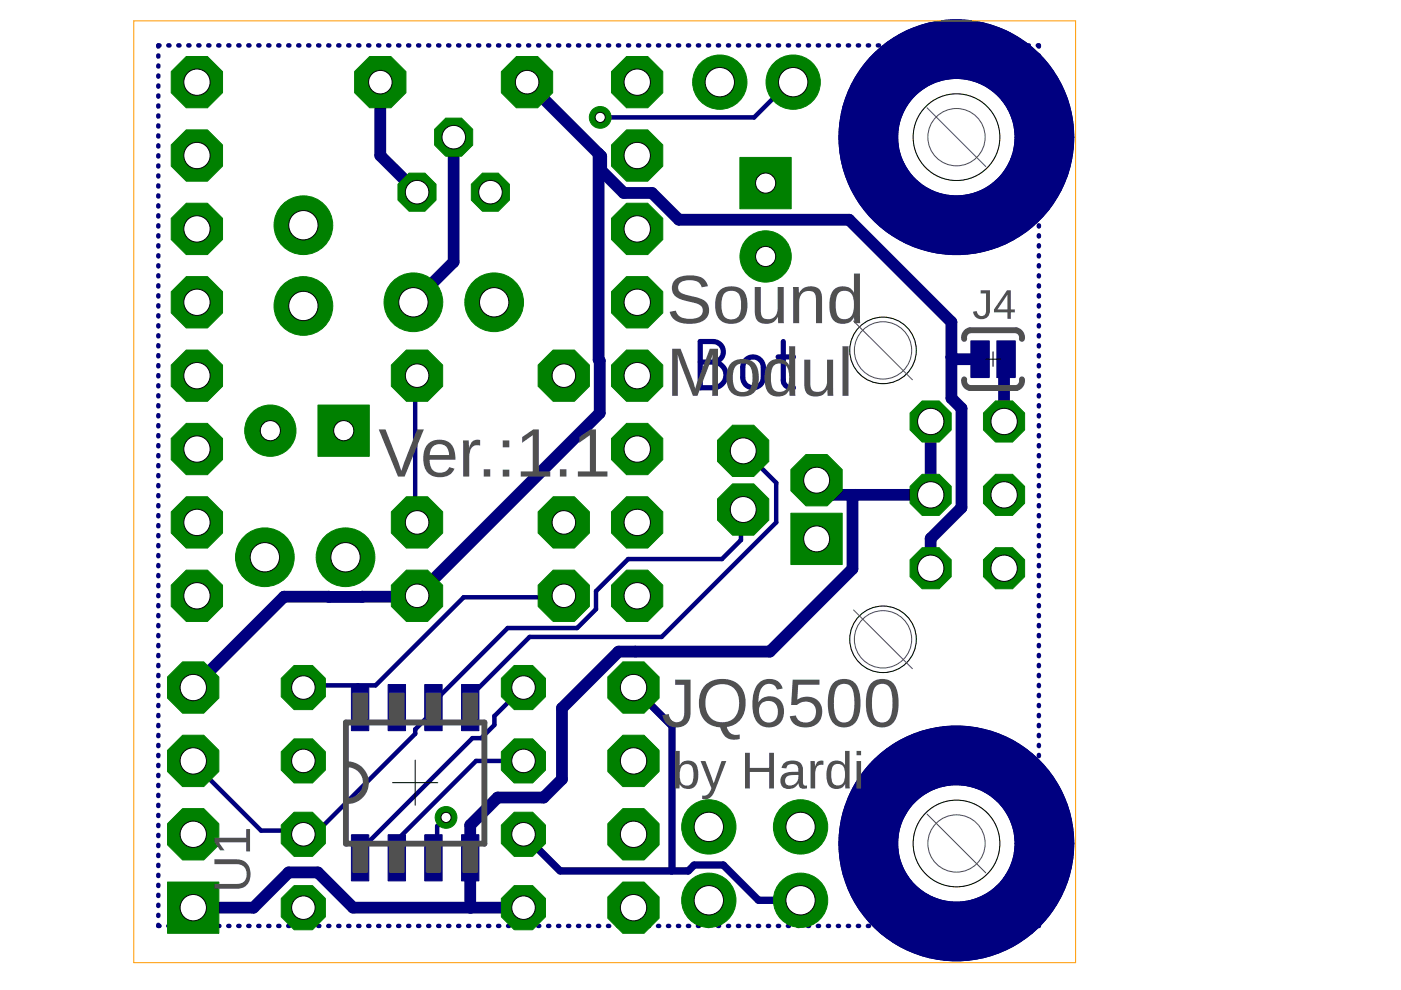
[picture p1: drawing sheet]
<svg xmlns="http://www.w3.org/2000/svg" width="297mm" height="210mm" viewBox="0 0 297 210" stroke-linecap="round" stroke-linejoin="round" font-family="sans-serif">
<path d="M148.5 72.4h2.7a2.18 2.18 0 0 1 2.2 2.2 2.18 2.18 0 0 1-2.2 2.2 2.72 2.72 0 0 1 2.7 2.7 2.72 2.72 0 0 1-2.7 2.7h-2.7zM148.5 76.8h2.7M158.1 76.4a2.18 2.18 0 0 1 2.3-.6 2.18 2.18 0 0 1 1.4 2.1v2.1a2.18 2.18 0 0 1-2.1 2.2 2.18 2.18 0 0 1-2.2-2.2v-2.6zM165 75.7h3.2M166.1 72.4v8.2a1.7 1.7 0 0 0 2.1 1.6" fill="none" stroke="#000080" stroke-width="1.1"/>
<g fill="#000080" stroke="#000080" stroke-width=".21">
<path d="M205.8 72.3h3.9v7.8h-3.9z"/>
<path d="M211.3 72.3h3.9v7.8h-3.9z"/>
<path d="M74.5 177h3.7v9.8h-3.7z"/>
<path d="M82.3 177h3.7v9.8h-3.7z"/>
<path d="M90.1 177h3.6v9.8h-3.6z"/>
<path d="M97.9 177h3.6v9.8h-3.6z"/>
<path d="M97.9 145.1h3.6v9.8h-3.6z"/>
<path d="M90.1 145.1h3.6v9.8h-3.6z"/>
<path d="M82.3 145.1h3.7v9.8h-3.7z"/>
<path d="M74.5 145.1h3.7v9.8h-3.7z"/>
</g>
<g fill="none" stroke="#000080" stroke-width=".95">
<path d="M33.6 11.7v.3M33.6 13.9v.2M33.6 16v.3M33.6 18.1v.3M33.8 9.6h-.2v.3M35.7 9.6h.2M37.8 9.6h.3M39.9 9.6h.3M42 9.6h.3M44.2 9.6h.2M46.3 9.6h.2M48.4 9.6h.2"/>
<path d="M50.5 9.6h.3M52.6 9.6h.3M54.8 9.6h.2M56.9 9.6h.2M59 9.6h.2M61.1 9.6h.3M63.2 9.6h.3M65.3 9.6h.3M67.5 9.6h.2M69.6 9.6h.2M71.7 9.6h.3M73.8 9.6h.3"/>
<path d="M75.9 9.6h.3M78.1 9.6h.2M80.2 9.6h.2M82.3 9.6h.2M84.4 9.6h.3M86.5 9.6h.3M88.6 9.6h.3M90.8 9.6h.2M92.9 9.6h.3M95 9.6h.3M97.1 9.6h.3M99.3 9.6h.2"/>
<path d="M101.4 9.6h.2M103.5 9.6h.2M105.6 9.6h.3M107.7 9.6h.3M109.8 9.6h.3M112 9.6h.2M114.1 9.6h.2M116.2 9.6h.3M118.3 9.6h.3M120.4 9.6h.3M122.6 9.6h.2M124.7 9.6h.2"/>
<path d="M126.8 9.6h.2M128.9 9.6h.3M131 9.6h.3M133.2 9.6h.2M135.3 9.6h.2M137.4 9.6h.2M139.5 9.6h.3M141.6 9.6h.3M143.7 9.6h.3M145.9 9.6h.2M148 9.6h.2M150.1 9.6h.2"/>
<path d="M152.2 9.6h.3M154.3 9.6h.3M156.5 9.6h.2M158.6 9.6h.2M160.7 9.6h.3M162.8 9.6h.3M164.9 9.6h.3M167 9.6h.3M168.1 17.4h-.7l-7.5 7.5h-32.7M169.2 9.6h.2M171.3 9.6h.2M173.4 9.6h.3"/>
<path d="M175.5 9.6h.3M177.7 9.6h.2M179.8 9.6h.2M181.9 9.6h.2M184 9.6h.3M186.1 9.6h.3M188.2 9.6h.3M190.4 9.6h.2M192.5 9.6h.2M194.6 9.6h.2M196.7 9.6h.3M198.8 9.6h.3"/>
<path d="M201 9.6h.2M203.1 9.6h.2M205.2 9.6h.2M207.3 9.6h.3M209.4 9.6h.3M211.5 9.6h.3M213.7 9.6h.2M215.8 9.6h.2M217.9 9.6h.2M220 9.6h.3v.3M220.3 11.7v.3M220.3 13.9v.2"/>
<path d="M220.3 16v.3M220.3 18.1v.3M33.6 20.2v.3M33.6 22.4v.2M33.6 24.5v.2M33.6 26.6v.2M33.6 28.7v.3M33.6 30.8v.3M33.6 32.9v.3M33.6 35.1v.2M33.6 37.2v.2M33.6 39.3v.3"/>
<path d="M220.3 20.2v.3M220.3 22.4v.2M220.3 24.5v.2M220.3 26.6v.2M220.3 28.7v.3M220.3 30.8v.3M220.3 32.9v.3M220.3 35.1v.2M220.3 37.2v.2M220.3 39.3v.3M33.6 41.4v.3M33.6 43.5v.3"/>
<path d="M33.6 45.7v.2M33.6 47.8v.2M33.6 49.9v.2M33.6 52v.3M33.6 54.1v.3M33.6 56.2v.3M33.6 58.4v.2M220.3 41.4v.3M220.3 43.5v.3M220.3 45.7v.2M220.3 47.8v.2M220.3 49.9v.2"/>
<path d="M220.3 52v.3M220.3 54.1v.3M220.3 56.2v.3M220.3 58.4v.2M33.6 60.5v.2M33.6 62.6v.3M33.6 64.7v.3M33.6 66.8v.3M33.6 69v.2M33.6 71.1v.2M33.6 73.2v.2M33.6 75.3v.3"/>
<path d="M33.6 77.4v.3M33.6 79.5v.3M88.4 79.7l-.4 .3v30.8h.4M220.3 60.5v.2M220.3 62.6v.3M220.3 64.7v.3M220.3 66.8v.3M220.3 69v.2M220.3 71.1v.2M220.3 73.2v.2M220.3 75.3v.3M220.3 77.4v.3"/>
<path d="M220.3 79.5v.3M33.6 81.7v.2M33.6 83.8v.3M33.6 85.9v.3M33.6 88v.3M33.6 90.1v.3M33.6 92.3v.2M33.6 94.4v.2M33.6 96.5v.3M33.6 98.6v.3M157.6 95.6l.4 .2 6.6 6.6v8.4l-24.3 24.2h-28l-12.1 12.2v2.8h-.5M220.3 81.7v.2"/>
<path d="M220.3 83.8v.3M220.3 85.9v.3M220.3 88v.3M220.3 90.1v.3M220.3 92.3v.2M220.3 94.4v.2M220.3 96.5v.3M220.3 98.6v.3M33.6 100.7v.3M33.6 102.8v.3M33.6 105v.2M33.6 107.1v.3"/>
<path d="M33.6 109.2v.3M33.6 111.3v.3M33.6 113.5v.2M33.6 115.6v.2M33.6 117.7v.2M33.6 119.8v.3M157.6 108l-.5 .9v5.6l-4 4h-19.9l-6.8 6.8v3.9l-4 4h-14.8l-14.9 14.9v1.9h-.8l-.1 .9-3.8 3.7v1l-20.5 20.5h-2.8l-.4 .8-.5-.8h-8.4l-14.1-14-.3-.8M220.3 100.7v.3M220.3 102.8v.3M220.3 105v.2M220.3 107.1v.3M220.3 109.2v.3"/>
<path d="M220.3 111.3v.3M220.3 113.5v.2M220.3 115.6v.2M220.3 117.7v.2M220.3 119.8v.3M33.6 121.9v.3M33.6 124v.3M33.6 126.2v.2M33.6 128.3v.2M33.6 130.4v.3M33.6 132.5v.3M33.6 134.6v.3"/>
<path d="M33.6 136.8v.2M33.6 138.9v.2M88.4 126.3l-.2 .2M119.5 126.3l-.7 .3h-20.5l-18.7 18.7h-14.9l-.4 .5M220.3 121.9v.3M220.3 124v.3M220.3 126.2v.2M220.3 128.3v.2M220.3 130.4v.3M220.3 132.5v.3M220.3 134.6v.3M220.3 136.8v.2"/>
<path d="M220.3 138.9v.2M33.6 141v.2M33.6 143.1v.3M33.6 145.2v.3M33.6 147.3v.3M33.6 149.5v.2M33.6 151.6v.2M33.6 153.7v.3M33.6 155.8v.3M33.6 157.9v.3M75.9 145.3v4.7h.4M111 145.8l-6.2 6v1.9l-2.8 2.8h-1.8l-23.4 23.3v1.9l-.5 .2"/>
<path d="M220.3 141v.2M220.3 143.1v.3M220.3 145.2v.3M220.3 147.3v.3M220.3 149.5v.2M220.3 151.6v.2M220.3 153.7v.3M220.3 155.8v.3M220.3 157.9v.3M33.6 160.1v.2M33.6 162.2v.2M33.6 164.3v.2"/>
<path d="M33.6 166.4v.3M33.6 168.5v.3M33.6 170.6v.3M33.6 172.8v.2M33.6 174.9v.3M33.6 177v.3M33.6 179.1v.3M94.6 173.3l-1.9 1.9v6.5l-.8 .2M111 161.3h-10.1l-16.6 16.7v3.7l-.2 .2M220.3 160.1v.2M220.3 162.2v.2M220.3 164.3v.2"/>
<path d="M220.3 166.4v.3M220.3 168.5v.3M220.3 170.6v.3M220.3 172.8v.2M220.3 174.9v.3M220.3 177v.3M220.3 179.1v.3M33.6 196.1v.2h.2M33.6 181.3v.2M33.6 183.4v.2M33.6 185.5v.2M33.6 187.6v.3"/>
<path d="M33.6 189.7v.3M33.6 191.8v.3M33.6 194v.2M35.7 196.3h.2M37.8 196.3h.3M39.9 196.3h.3M42 196.3h.3M44.2 196.3h.2M46.3 196.3h.2M48.4 196.3h.2M50.5 196.3h.3M52.6 196.3h.3"/>
<path d="M54.8 196.3h.2M56.9 196.3h.2M59 196.3h.2M61.1 196.3h.3M63.2 196.3h.3M65.3 196.3h.3M67.5 196.3h.2M69.6 196.3h.2M71.7 196.3h.3M73.8 196.3h.3M75.9 196.3h.3M78.1 196.3h.2"/>
<path d="M80.2 196.3h.2M82.3 196.3h.2M84.4 196.3h.3M86.5 196.3h.3M88.6 196.3h.3M90.8 196.3h.2M92.9 196.3h.3M95 196.3h.3M97.1 196.3h.3M99.3 196.3h.2M101.4 196.3h.2M103.5 196.3h.2"/>
<path d="M105.6 196.3h.3M107.7 196.3h.3M109.8 196.3h.3M112 196.3h.2M114.1 196.3h.2M116.2 196.3h.3M118.3 196.3h.3M120.4 196.3h.3M122.6 196.3h.2M124.7 196.3h.2M126.8 196.3h.2M128.9 196.3h.3"/>
<path d="M131 196.3h.3M133.2 196.3h.2M135.3 196.3h.2M137.4 196.3h.2M139.5 196.3h.3M141.6 196.3h.3M143.7 196.3h.3M145.9 196.3h.2M148 196.3h.2M150.1 196.3h.2M152.2 196.3h.3M154.3 196.3h.3"/>
<path d="M156.5 196.3h.2M158.6 196.3h.2M160.7 196.3h.3M162.8 196.3h.3M164.9 196.3h.3M167 196.3h.3M169.2 196.3h.2M171.3 196.3h.2M173.4 196.3h.3M175.5 196.3h.3M177.7 196.3h.2M179.8 196.3h.2"/>
<path d="M181.9 196.3h.2M184 196.3h.3M186.1 196.3h.3M188.2 196.3h.3M190.4 196.3h.2M192.5 196.3h.2M194.6 196.3h.2M196.7 196.3h.3M198.8 196.3h.3M201 196.3h.2M203.1 196.3h.2M205.2 196.3h.2"/>
<path d="M207.3 196.3h.3M209.4 196.3h.3M211.5 196.3h.3M213.7 196.3h.2M215.8 196.3h.2M217.9 196.3h.2M220.3 196.1v.2h-.3M220.3 181.3v.2M220.3 183.4v.2M220.3 185.5v.2M220.3 187.6v.3M220.3 189.7v.3"/>
<path d="M220.3 191.8v.3M220.3 194v.2"/>
</g>
<path d="M80.6 17.4v15.6l7.8 7.7M111.7 17.4l15.2 15.2M96.2 29.1v26.4l-8.6 8.6M126.9 32.6l.6 .5v3l4.7 4.8h6l5.7 5.7h36.1l21.7 21.7v16.1l2.2 2.2v21l-6.6 6.6v6.3M126.9 32.6v43.7l.2 .2v11.1l-38.7 38.7M201.7 75.8l.4 .4h5.7M213.3 76.2l-.4 .4v12.8M197.3 89.4v15.5h-21.1l-3.1-3.1M181.4 104.9l-.7 .7v15l-17.5 17.6h-32.1l-12 12v15l-3.8 3.9h-9.8l-5.8 5.8v17.5M88.2 126.5h-28l-19.2 19.3M41 192.4h12.7l7.5-7.4h6.2l7.5 7.4h36.1" fill="none" stroke="#000080" stroke-width="2.5"/>
<path d="M134.3 145.8l8.2 8.1v30.8M111 176.9l7.7 7.8h27.2l1.3-1.3h6.2l7.4 7.5h8.9" fill="none" stroke="#000080" stroke-width="1.6"/>
<circle cx="64.3" cy="47.8" r="6.2" fill="#008000" stroke="#008000" stroke-width=".21"/>
<circle cx="64.3" cy="47.8" r="3.1" fill="#fff" stroke="#000" stroke-width=".21"/>
<circle cx="64.3" cy="64.9" r="6.2" fill="#008000" stroke="#008000" stroke-width=".21"/>
<circle cx="64.3" cy="64.9" r="3.1" fill="#fff" stroke="#000" stroke-width=".21"/>
<circle cx="73.3" cy="118.2" r="6.2" fill="#008000" stroke="#008000" stroke-width=".21"/>
<circle cx="73.3" cy="118.2" r="3.1" fill="#fff" stroke="#000" stroke-width=".21"/>
<circle cx="56.2" cy="118.2" r="6.2" fill="#008000" stroke="#008000" stroke-width=".21"/>
<circle cx="56.2" cy="118.2" r="3.1" fill="#fff" stroke="#000" stroke-width=".21"/>
<path d="M156.9 33.4h10.8v10.9h-10.8z" fill="#008000" stroke="#008000" stroke-width=".21"/>
<circle cx="162.3" cy="38.8" r="2.14" fill="#fff" stroke="#000" stroke-width=".21"/>
<circle cx="162.3" cy="54.4" r="5.4" fill="#008000" stroke="#008000" stroke-width=".21"/>
<circle cx="162.3" cy="54.4" r="2.14" fill="#fff" stroke="#000" stroke-width=".21"/>
<path d="M67.4 85.9h10.9v10.9h-10.9z" fill="#008000" stroke="#008000" stroke-width=".21"/>
<circle cx="72.9" cy="91.3" r="2.14" fill="#fff" stroke="#000" stroke-width=".21"/>
<circle cx="57.3" cy="91.3" r="5.4" fill="#008000" stroke="#008000" stroke-width=".21"/>
<circle cx="57.3" cy="91.3" r="2.14" fill="#fff" stroke="#000" stroke-width=".21"/>
<circle cx="104.8" cy="64.1" r="6.2" fill="#008000" stroke="#008000" stroke-width=".21"/>
<circle cx="104.8" cy="64.1" r="3.1" fill="#fff" stroke="#000" stroke-width=".21"/>
<circle cx="87.7" cy="64.1" r="6.2" fill="#008000" stroke="#008000" stroke-width=".21"/>
<circle cx="87.7" cy="64.1" r="3.1" fill="#fff" stroke="#000" stroke-width=".21"/>
<circle cx="104" cy="40.7" r="4.4" fill="#008000" stroke="#008000" stroke-width=".21"/>
<circle cx="104" cy="40.7" r="2.5" fill="#fff" stroke="#000" stroke-width=".21"/>
<circle cx="96.2" cy="29.1" r="4.4" fill="#008000" stroke="#008000" stroke-width=".21"/>
<circle cx="96.2" cy="29.1" r="2.5" fill="#fff" stroke="#000" stroke-width=".21"/>
<circle cx="88.4" cy="40.7" r="4.4" fill="#008000" stroke="#008000" stroke-width=".21"/>
<circle cx="88.4" cy="40.7" r="2.5" fill="#fff" stroke="#000" stroke-width=".21"/>
<circle cx="152.6" cy="17.4" r="5.8" fill="#008000" stroke="#008000" stroke-width=".21"/>
<circle cx="152.6" cy="17.4" r="3.1" fill="#fff" stroke="#000" stroke-width=".21"/>
<circle cx="168.2" cy="17.4" r="5.8" fill="#008000" stroke="#008000" stroke-width=".21"/>
<circle cx="168.2" cy="17.4" r="3.1" fill="#fff" stroke="#000" stroke-width=".21"/>
<circle cx="150.3" cy="175.3" r="5.8" fill="#008000" stroke="#008000" stroke-width=".21"/>
<circle cx="150.3" cy="175.3" r="3.1" fill="#fff" stroke="#000" stroke-width=".21"/>
<circle cx="150.3" cy="190.9" r="5.8" fill="#008000" stroke="#008000" stroke-width=".21"/>
<circle cx="150.3" cy="190.9" r="3.1" fill="#fff" stroke="#000" stroke-width=".21"/>
<circle cx="169.7" cy="175.3" r="5.8" fill="#008000" stroke="#008000" stroke-width=".21"/>
<circle cx="169.7" cy="175.3" r="3.1" fill="#fff" stroke="#000" stroke-width=".21"/>
<circle cx="169.7" cy="190.9" r="5.8" fill="#008000" stroke="#008000" stroke-width=".21"/>
<circle cx="169.7" cy="190.9" r="3.1" fill="#fff" stroke="#000" stroke-width=".21"/>
<circle cx="135.1" cy="17.4" r="5.9" fill="#008000" stroke="#008000" stroke-width=".21"/>
<circle cx="135.1" cy="17.4" r="2.79" fill="#fff" stroke="#000" stroke-width=".21"/>
<circle cx="135.1" cy="33" r="5.9" fill="#008000" stroke="#008000" stroke-width=".21"/>
<circle cx="135.1" cy="33" r="2.79" fill="#fff" stroke="#000" stroke-width=".21"/>
<circle cx="135.1" cy="48.5" r="5.9" fill="#008000" stroke="#008000" stroke-width=".21"/>
<circle cx="135.1" cy="48.5" r="2.79" fill="#fff" stroke="#000" stroke-width=".21"/>
<circle cx="135.1" cy="64.1" r="5.9" fill="#008000" stroke="#008000" stroke-width=".21"/>
<circle cx="135.1" cy="64.1" r="2.79" fill="#fff" stroke="#000" stroke-width=".21"/>
<circle cx="135.1" cy="79.7" r="5.9" fill="#008000" stroke="#008000" stroke-width=".21"/>
<circle cx="135.1" cy="79.7" r="2.79" fill="#fff" stroke="#000" stroke-width=".21"/>
<circle cx="135.1" cy="95.2" r="5.9" fill="#008000" stroke="#008000" stroke-width=".21"/>
<circle cx="135.1" cy="95.2" r="2.79" fill="#fff" stroke="#000" stroke-width=".21"/>
<circle cx="135.1" cy="110.8" r="5.9" fill="#008000" stroke="#008000" stroke-width=".21"/>
<circle cx="135.1" cy="110.8" r="2.79" fill="#fff" stroke="#000" stroke-width=".21"/>
<circle cx="135.1" cy="126.3" r="5.9" fill="#008000" stroke="#008000" stroke-width=".21"/>
<circle cx="135.1" cy="126.3" r="2.79" fill="#fff" stroke="#000" stroke-width=".21"/>
<circle cx="41.7" cy="126.3" r="5.9" fill="#008000" stroke="#008000" stroke-width=".21"/>
<circle cx="41.8" cy="126.3" r="2.79" fill="#fff" stroke="#000" stroke-width=".21"/>
<circle cx="41.7" cy="110.8" r="5.9" fill="#008000" stroke="#008000" stroke-width=".21"/>
<circle cx="41.8" cy="110.8" r="2.79" fill="#fff" stroke="#000" stroke-width=".21"/>
<circle cx="41.7" cy="95.2" r="5.9" fill="#008000" stroke="#008000" stroke-width=".21"/>
<circle cx="41.8" cy="95.2" r="2.79" fill="#fff" stroke="#000" stroke-width=".21"/>
<circle cx="41.7" cy="79.7" r="5.9" fill="#008000" stroke="#008000" stroke-width=".21"/>
<circle cx="41.8" cy="79.7" r="2.79" fill="#fff" stroke="#000" stroke-width=".21"/>
<circle cx="41.7" cy="64.1" r="5.9" fill="#008000" stroke="#008000" stroke-width=".21"/>
<circle cx="41.8" cy="64.1" r="2.79" fill="#fff" stroke="#000" stroke-width=".21"/>
<circle cx="41.7" cy="48.5" r="5.9" fill="#008000" stroke="#008000" stroke-width=".21"/>
<circle cx="41.8" cy="48.5" r="2.79" fill="#fff" stroke="#000" stroke-width=".21"/>
<circle cx="41.7" cy="33" r="5.9" fill="#008000" stroke="#008000" stroke-width=".21"/>
<circle cx="41.8" cy="33" r="2.79" fill="#fff" stroke="#000" stroke-width=".21"/>
<circle cx="41.7" cy="17.4" r="5.9" fill="#008000" stroke="#008000" stroke-width=".21"/>
<circle cx="41.8" cy="17.4" r="2.79" fill="#fff" stroke="#000" stroke-width=".21"/>
<circle cx="111.7" cy="17.4" r="5.9" fill="#008000" stroke="#008000" stroke-width=".21"/>
<circle cx="111.8" cy="17.4" r="2.5" fill="#fff" stroke="#000" stroke-width=".21"/>
<circle cx="80.6" cy="17.4" r="5.9" fill="#008000" stroke="#008000" stroke-width=".21"/>
<circle cx="80.6" cy="17.4" r="2.5" fill="#fff" stroke="#000" stroke-width=".21"/>
<circle cx="88.4" cy="126.3" r="5.9" fill="#008000" stroke="#008000" stroke-width=".21"/>
<circle cx="88.4" cy="126.3" r="2.5" fill="#fff" stroke="#000" stroke-width=".21"/>
<circle cx="119.5" cy="126.3" r="5.9" fill="#008000" stroke="#008000" stroke-width=".21"/>
<circle cx="119.5" cy="126.3" r="2.5" fill="#fff" stroke="#000" stroke-width=".21"/>
<circle cx="119.5" cy="79.7" r="5.9" fill="#008000" stroke="#008000" stroke-width=".21"/>
<circle cx="119.5" cy="79.7" r="2.5" fill="#fff" stroke="#000" stroke-width=".21"/>
<circle cx="88.4" cy="79.7" r="5.9" fill="#008000" stroke="#008000" stroke-width=".21"/>
<circle cx="88.4" cy="79.7" r="2.5" fill="#fff" stroke="#000" stroke-width=".21"/>
<circle cx="88.4" cy="110.8" r="5.9" fill="#008000" stroke="#008000" stroke-width=".21"/>
<circle cx="88.4" cy="110.8" r="2.5" fill="#fff" stroke="#000" stroke-width=".21"/>
<circle cx="119.5" cy="110.8" r="5.9" fill="#008000" stroke="#008000" stroke-width=".21"/>
<circle cx="119.5" cy="110.8" r="2.5" fill="#fff" stroke="#000" stroke-width=".21"/>
<path d="M35.5 187h10.9v10.9h-10.9z" fill="#008000" stroke="#008000" stroke-width=".21"/>
<circle cx="41" cy="192.4" r="2.79" fill="#fff" stroke="#000" stroke-width=".21"/>
<circle cx="41" cy="176.9" r="5.9" fill="#008000" stroke="#008000" stroke-width=".21"/>
<circle cx="41" cy="176.9" r="2.79" fill="#fff" stroke="#000" stroke-width=".21"/>
<circle cx="41" cy="161.3" r="5.9" fill="#008000" stroke="#008000" stroke-width=".21"/>
<circle cx="41" cy="161.3" r="2.79" fill="#fff" stroke="#000" stroke-width=".21"/>
<circle cx="41" cy="145.8" r="5.9" fill="#008000" stroke="#008000" stroke-width=".21"/>
<circle cx="41" cy="145.8" r="2.79" fill="#fff" stroke="#000" stroke-width=".21"/>
<circle cx="134.3" cy="145.8" r="5.9" fill="#008000" stroke="#008000" stroke-width=".21"/>
<circle cx="134.3" cy="145.8" r="2.79" fill="#fff" stroke="#000" stroke-width=".21"/>
<circle cx="134.3" cy="161.3" r="5.9" fill="#008000" stroke="#008000" stroke-width=".21"/>
<circle cx="134.3" cy="161.3" r="2.79" fill="#fff" stroke="#000" stroke-width=".21"/>
<circle cx="134.3" cy="176.9" r="5.9" fill="#008000" stroke="#008000" stroke-width=".21"/>
<circle cx="134.3" cy="176.9" r="2.79" fill="#fff" stroke="#000" stroke-width=".21"/>
<circle cx="134.3" cy="192.4" r="5.9" fill="#008000" stroke="#008000" stroke-width=".21"/>
<circle cx="134.3" cy="192.4" r="2.79" fill="#fff" stroke="#000" stroke-width=".21"/>
<circle cx="111" cy="145.8" r="5.1" fill="#008000" stroke="#008000" stroke-width=".21"/>
<circle cx="111" cy="145.8" r="2.5" fill="#fff" stroke="#000" stroke-width=".21"/>
<circle cx="111" cy="161.3" r="5.1" fill="#008000" stroke="#008000" stroke-width=".21"/>
<circle cx="111" cy="161.3" r="2.5" fill="#fff" stroke="#000" stroke-width=".21"/>
<circle cx="111" cy="176.9" r="5.1" fill="#008000" stroke="#008000" stroke-width=".21"/>
<circle cx="111" cy="176.9" r="2.5" fill="#fff" stroke="#000" stroke-width=".21"/>
<circle cx="111" cy="192.4" r="5.1" fill="#008000" stroke="#008000" stroke-width=".21"/>
<circle cx="111" cy="192.4" r="2.5" fill="#fff" stroke="#000" stroke-width=".21"/>
<circle cx="64.3" cy="192.4" r="5.1" fill="#008000" stroke="#008000" stroke-width=".21"/>
<circle cx="64.3" cy="192.4" r="2.5" fill="#fff" stroke="#000" stroke-width=".21"/>
<circle cx="64.3" cy="176.9" r="5.1" fill="#008000" stroke="#008000" stroke-width=".21"/>
<circle cx="64.3" cy="176.9" r="2.5" fill="#fff" stroke="#000" stroke-width=".21"/>
<circle cx="64.3" cy="161.3" r="5.1" fill="#008000" stroke="#008000" stroke-width=".21"/>
<circle cx="64.3" cy="161.3" r="2.5" fill="#fff" stroke="#000" stroke-width=".21"/>
<circle cx="64.3" cy="145.8" r="5.1" fill="#008000" stroke="#008000" stroke-width=".21"/>
<circle cx="64.3" cy="145.8" r="2.5" fill="#fff" stroke="#000" stroke-width=".21"/>
<circle cx="197.3" cy="120.5" r="4.7" fill="#008000" stroke="#008000" stroke-width=".21"/>
<circle cx="197.3" cy="120.5" r="2.79" fill="#fff" stroke="#000" stroke-width=".21"/>
<circle cx="212.9" cy="120.5" r="4.7" fill="#008000" stroke="#008000" stroke-width=".21"/>
<circle cx="212.9" cy="120.5" r="2.79" fill="#fff" stroke="#000" stroke-width=".21"/>
<circle cx="197.3" cy="104.9" r="4.7" fill="#008000" stroke="#008000" stroke-width=".21"/>
<circle cx="197.3" cy="104.9" r="2.79" fill="#fff" stroke="#000" stroke-width=".21"/>
<circle cx="212.9" cy="104.9" r="4.7" fill="#008000" stroke="#008000" stroke-width=".21"/>
<circle cx="212.9" cy="104.9" r="2.79" fill="#fff" stroke="#000" stroke-width=".21"/>
<circle cx="197.3" cy="89.4" r="4.7" fill="#008000" stroke="#008000" stroke-width=".21"/>
<circle cx="197.3" cy="89.4" r="2.79" fill="#fff" stroke="#000" stroke-width=".21"/>
<circle cx="212.9" cy="89.4" r="4.7" fill="#008000" stroke="#008000" stroke-width=".21"/>
<circle cx="212.9" cy="89.4" r="2.79" fill="#fff" stroke="#000" stroke-width=".21"/>
<path d="M167.7 108.8h10.9v10.9h-10.9z" fill="#008000" stroke="#008000" stroke-width=".21"/>
<circle cx="173.1" cy="114.3" r="2.75" fill="#fff" stroke="#000" stroke-width=".21"/>
<circle cx="157.6" cy="108" r="5.9" fill="#008000" stroke="#008000" stroke-width=".21"/>
<circle cx="157.6" cy="108" r="2.75" fill="#fff" stroke="#000" stroke-width=".21"/>
<circle cx="173.1" cy="101.8" r="5.9" fill="#008000" stroke="#008000" stroke-width=".21"/>
<circle cx="173.1" cy="101.8" r="2.75" fill="#fff" stroke="#000" stroke-width=".21"/>
<circle cx="157.6" cy="95.6" r="5.9" fill="#008000" stroke="#008000" stroke-width=".21"/>
<circle cx="157.6" cy="95.6" r="2.75" fill="#fff" stroke="#000" stroke-width=".21"/>
<circle cx="127.3" cy="24.9" r="2.31" fill="#008000" stroke="#008000" stroke-width=".21"/>
<circle cx="127.3" cy="24.9" r="1.08" fill="#fff" stroke="#000" stroke-width=".21"/>
<circle cx="94.6" cy="173.3" r="2.31" fill="#008000" stroke="#008000" stroke-width=".21"/>
<circle cx="94.6" cy="173.3" r="1.08" fill="#fff" stroke="#000" stroke-width=".21"/>
<g fill="#000080" stroke="#000080" stroke-width=".21">
<path d="M185.5 11.2a24.9 24.9 0 0 1 27-5 24.9 24.9 0 0 1 15.2 22.9h-12.5a12.4 12.4 0 0 1-17.9 11.2 12.4 12.4 0 0 1-2.1-21 12.4 12.4 0 0 1 19.8 7.3l.2 2.5h12.5a24.9 24.9 0 0 1-34.6 22.9 24.9 24.9 0 0 1-7.6-40.8z" fill-rule="evenodd"/>
<path d="M185.5 160.9a24.9 24.9 0 0 1 27-5 24.9 24.9 0 0 1 15.2 22.9h-12.5a12.4 12.4 0 0 1-17.9 11.2 12.4 12.4 0 0 1-2.1-21 12.4 12.4 0 0 1 19.8 7.3l.2 2.5h12.5a24.9 24.9 0 0 1-34.7 22.9 24.9 24.9 0 0 1-7.5-40.8z" fill-rule="evenodd"/>
<path d="M185.5 11.2a24.9 24.9 0 0 1 27-5 24.9 24.9 0 0 1 15.2 22.9h-12.5a12.4 12.4 0 0 1-17.9 11.2 12.4 12.4 0 0 1-2.1-21 12.4 12.4 0 0 1 19.8 7.3l.2 2.5h12.5a24.9 24.9 0 0 1-34.6 22.9 24.9 24.9 0 0 1-7.6-40.8z" fill-rule="evenodd"/>
<path d="M185.5 160.9a24.9 24.9 0 0 1 27-5 24.9 24.9 0 0 1 15.2 22.9h-12.5a12.4 12.4 0 0 1-17.9 11.2 12.4 12.4 0 0 1-2.1-21 12.4 12.4 0 0 1 19.8 7.3l.2 2.5h12.5a24.9 24.9 0 0 1-34.7 22.9 24.9 24.9 0 0 1-7.5-40.8z" fill-rule="evenodd"/>
</g>
<path d="M204.4 71.9a1.58 1.58 0 0 1 1.3-1.9h9.8a1.59 1.59 0 0 1 1.2 1.9M204.4 80.4a1.55 1.55 0 0 0 1.3 1.9h9.8a1.56 1.56 0 0 0 1.2-1.9M73.3 153.2h29.4v25.7h-29.4zM73.7 162.1a3.9 3.9 0 0 1 3.9 3.8 3.9 3.9 0 0 1-3.9 3.9" fill="none" stroke="#505050" stroke-width="1.2"/>
<g fill="#505050" stroke="#505050" stroke-width=".21">
<path d="M74.8 179.4h3.1v5.5h-3.1z"/>
<path d="M82.6 179.4h3.1v5.5h-3.1z"/>
<path d="M90.4 179.4h3v5.5h-3z"/>
<path d="M98.2 179.4h3v5.5h-3z"/>
<path d="M98.2 147h3v5.5h-3z"/>
<path d="M90.4 147h3v5.5h-3z"/>
<path d="M82.6 147h3.1v5.5h-3.1z"/>
<path d="M74.8 147h3.1v5.5h-3.1z"/>
</g>
<g fill="#505050">
<path d="M143.1 59.4a5.7 5.7 0 0 1 6.1-.3l.5 .7 .4 .9-1.3 .2a2.46 2.46 0 0 0-3-1.5 1.63 1.63 0 0 0-1.9 2.1 4.2 4.2 0 0 0 3 1.3l.9 .3a2.7 2.7 0 0 1 2.3 1.6 2.7 2.7 0 0 1-.4 2.9 6 6 0 0 1-6.8 .1l-.7-1-.2-.6 1.3-.2a2.87 2.87 0 0 0 3.5 1.7 1.94 1.94 0 0 0 2.2-2.1 2.55 2.55 0 0 0-2.4-1.4l-1.5-.4a2.76 2.76 0 0 1-2.6-3.1zM152.5 61.7a3.6 3.6 0 0 1 5.6 .7 5.8 5.8 0 0 1-.5 5.3 3.5 3.5 0 0 1-5.6-.8 5.9 5.9 0 0 1 .5-5.2zM153.7 62.1a4.9 4.9 0 0 0 0 5.1 2.1 2.1 0 0 0 2.4 .3 2.1 2.1 0 0 0 1-2.2 3.5 3.5 0 0 0-.9-3.4l-.7-.2h-.8zM160 60.9h1.3v4.8a1.6 1.6 0 0 0 .6 1.8 1.6 1.6 0 0 0 1.8 0l.6-.5 .5-.9 .1-5.2h1.3v7.6h-1.2l-.1-1.3a2.77 2.77 0 0 1-4.5 .6l-.3-1.3zM168.1 60.9h1.2l.1 1.3a2.77 2.77 0 0 1 4.5-.6l.4 1.3v5.6h-1.3v-4.8a1.6 1.6 0 0 0-.6-1.8 1.6 1.6 0 0 0-1.8 0l-.6 .4-.5 1-.1 5.2h-1.2zM176.9 61.3a2.73 2.73 0 0 1 4.2 .7v-4h1.2l.1 10.5h-1.2l-.1-1.2a2.77 2.77 0 0 1-3.1 1.3 2.77 2.77 0 0 1-2.1-2.7v-.5a5 5 0 0 1 1-4.1zM177.9 62.1a5.4 5.4 0 0 0 0 5.2 1.93 1.93 0 0 0 2 .2 1.93 1.93 0 0 0 1.1-1.8 4 4 0 0 0-.9-3.8l-.7-.2a1.82 1.82 0 0 0-1.5 .4z"/>
<path d="M142.5 73.9h1.8l2.7 7 .4 1.6 3.1-8.6h1.7v10h-1.2l.1-8.8-3.2 8.8h-1l-3.2-8.8v8.8h-1.2zM154.9 77.1a3.6 3.6 0 0 1 5.6 .8 5.8 5.8 0 0 1-.5 5.2 3.5 3.5 0 0 1-5.6-.8 5.9 5.9 0 0 1 .5-5.2zM156.1 77.5a4.9 4.9 0 0 0 0 5.1 2.1 2.1 0 0 0 2.4 .3 2.1 2.1 0 0 0 1-2.2 3.5 3.5 0 0 0-.9-3.4l-.7-.2h-.8zM163.2 76.7a2.73 2.73 0 0 1 4.1 .8v-4.1h1.3v10.5h-1.2l-.1-1.2a2.77 2.77 0 0 1-3.1 1.3 2.77 2.77 0 0 1-2-2.7l-.1-.5a5 5 0 0 1 1.1-4.1zM164.1 77.5a5.4 5.4 0 0 0 0 5.2 1.93 1.93 0 0 0 2.1 .2 1.93 1.93 0 0 0 1-1.8 4 4 0 0 0-.9-3.8l-.6-.2a1.82 1.82 0 0 0-1.6 .4zM170.5 76.3h1.3v4.8a1.6 1.6 0 0 0 .6 1.8 1.6 1.6 0 0 0 1.8 0l.6-.4 .5-1 .1-5.2h1.2l.1 7.6h-1.2l-.1-1.3a2.77 2.77 0 0 1-4.5 .6l-.4-1.3zM178.6 73.4h1.3v10.5h-1.3z"/>
<path d="M143.1 144.1h3.3v7a2.99 2.99 0 0 1-2.7 3.2 2.99 2.99 0 0 1-3.2-2.7l1.3-.2a1.66 1.66 0 0 0 1.8 1.7 1.66 1.66 0 0 0 1.5-2v-5.9h-2zM149.5 145.3a5.4 5.4 0 0 1 7.7 .6 6 6 0 0 1-1 7.4l-1 .5-1.1 .3a2.06 2.06 0 0 0 2.7 1.6v1a3 3 0 0 1-4.1-2.5 4.6 4.6 0 0 1-4.5-5.2l.2-1.8 .5-1zM150.5 146.1a4.8 4.8 0 0 0 .7 6.5 3.6 3.6 0 0 0 3.9 0 3.6 3.6 0 0 0 1.6-3.6 3.6 3.6 0 0 0-2-3.7 3.6 3.6 0 0 0-4.2 .8zM160.8 144.9a3.1 3.1 0 0 1 5.1 1.1l-1.2 .2a1.9 1.9 0 0 0-2-1.2 1.9 1.9 0 0 0-1.6 1.8l-.3 2.1a3 3 0 0 1 3.7-1 3 3 0 0 1 1.7 3.5 3.3 3.3 0 0 1-3.2 2.8 3.3 3.3 0 0 1-3.3-2.8 8.2 8.2 0 0 1 1.1-6.5zM161.5 149.1a2.62 2.62 0 0 0 1 4.1 2.08 2.08 0 0 0 2.4-2.7 2.03 2.03 0 0 0-1.3-1.8 2.03 2.03 0 0 0-2.1 .4zM168.1 144.1h5.6v1.1h-4.5l-.2 3.2a3.3 3.3 0 0 1 5.3 1.9 3.3 3.3 0 0 1-4.1 3.9 2.87 2.87 0 0 1-2.8-2.3l1.3-.2a2.25 2.25 0 0 0 3.2 1.3 2.25 2.25 0 0 0 .8-3.3 2.54 2.54 0 0 0-3.7-.2h-1.3zM176.7 144.8a3.3 3.3 0 0 1 3.5-.6 3.3 3.3 0 0 1 2.1 2.9 8.1 8.1 0 0 1-1.1 6.2 3.3 3.3 0 0 1-3.5 .7 3.3 3.3 0 0 1-2-3 8.3 8.3 0 0 1 1-6.2zM177.5 145.6a8.4 8.4 0 0 0-.5 5.8 1.95 1.95 0 0 0 2 1.8 1.95 1.95 0 0 0 1.9-1.8 9.2 9.2 0 0 0-.5-5.8 1.99 1.99 0 0 0-2.9 0zM184.7 144.8a3.3 3.3 0 0 1 3.6-.6 3.3 3.3 0 0 1 2.1 2.9 8.1 8.1 0 0 1-1.1 6.2 3.3 3.3 0 0 1-3.5 .7 3.3 3.3 0 0 1-2.1-3 8.3 8.3 0 0 1 1-6.2zM185.6 145.6a8.4 8.4 0 0 0-.5 5.8 1.95 1.95 0 0 0 2 1.8 1.95 1.95 0 0 0 1.9-1.8 9.2 9.2 0 0 0-.5-5.8 1.99 1.99 0 0 0-2.9 0z"/>
<path d="M80.3 91.1h1.4l3.4 8.7 3.3-8.7h1.5l-4.1 9.9h-1.4zM90.6 94.2a3.5 3.5 0 0 1 5.5 .6l.4 1.5 .1 1.2h-5.5a2.25 2.25 0 0 0 2.5 2.7l1-.3 .6-.9 1.2 .4a3.6 3.6 0 0 1-5.1 1.3 4.4 4.4 0 0 1-1.5-4.7l.3-1zM91.7 94.8l-.4 .6-.2 1.1h4.1a2.07 2.07 0 0 0-1.1-2.2 2.07 2.07 0 0 0-2.4 .5zM98.2 93.4h1.2v1.5a1.82 1.82 0 0 1 2.4-1.6v1.2a1.67 1.67 0 0 0-2.2 1.6l-.1 4.9h-1.3zM102.6 99.5h1.3v1.5h-1.3zM106.6 93.4h1.4v1.4h-1.4zM106.6 99.6h1.4v1.4h-1.4zM110.7 92.7l2.4-1.6h1.1v8.9h2.5v1h-6.3v-1h2.6v-7.7l-2.3 1.6zM118.7 99.5h1.4v1.5h-1.4zM122.8 92.7l2.4-1.6h1.1v8.9h2.5v1h-6.3v-1h2.6v-7.7l-2.3 1.6z"/>
<path d="M143.1 159.2h1v3.1a2.13 2.13 0 0 1 2.5-.9 2.13 2.13 0 0 1 1.4 2.3 3.4 3.4 0 0 1-1 3.3 2.06 2.06 0 0 1-2.9-.7l-.1 .9h-.9zM144.7 162.3a3.6 3.6 0 0 0 0 4 1.38 1.38 0 0 0 1.5 .2 1.38 1.38 0 0 0 .8-1.4 3.2 3.2 0 0 0-.7-3l-1-.1zM148.5 161.4h1.1l1.7 4.7 1.7-4.7h1l-2.2 5.8a2.58 2.58 0 0 1-2.5 2.2h-.4v-.7a1.53 1.53 0 0 0 1.8-1.3l.1-.3zM158 159.6h1v3.2h4.1v-3.2h1v7.6h-1v-3.5h-4.1v3.5h-1zM166.1 162a2.81 2.81 0 0 1 3.8 0l.3 .8v2.9a.64 .64 0 0 0 .2 .7 .64 .64 0 0 0 .7 .1v.6a1.21 1.21 0 0 1-1.8-1 2.21 2.21 0 0 1-3.6 .5 1.89 1.89 0 0 1 0-2 1.89 1.89 0 0 1 1.8-.9l1.8-.1a1.32 1.32 0 0 0-1-1.6 1.32 1.32 0 0 0-1.6 .9l-1-.1zM166.8 164.7a1.09 1.09 0 0 0-.2 1.5 1.09 1.09 0 0 0 1.5 .2 1.91 1.91 0 0 0 1.2-2.1l-1.7 .1zM171.8 161.4h.9l.1 1.2a1.39 1.39 0 0 1 1.8-1.3v.9a1.32 1.32 0 0 0-1.8 1.5v3.5h-.9zM175.9 161.8a2.06 2.06 0 0 1 3.3 .5v-3.1h.9l.1 8h-1v-1a2.13 2.13 0 0 1-2.5 1 2.13 2.13 0 0 1-1.5-2.3 4.5 4.5 0 0 1 .7-3.1zM176.7 162.3a4.1 4.1 0 0 0 0 3.9 1.53 1.53 0 0 0 1.8 .1 1.53 1.53 0 0 0 .6-1.6 2.2 2.2 0 0 0-1.1-2.7h-.7zM181.6 159.2h1v.9h-1zM181.6 161.4h1v5.8h-1z"/>
<path d="M207.9 61.5h2v4.3a1.81 1.81 0 0 1-1.7 1.9 1.81 1.81 0 0 1-1.9-1.6l.8-.1a1 1 0 0 0 1.1 1 1 1 0 0 0 .9-1.2v-3.6h-1.2zM213.5 61.5h.8v4.1h.9v.6h-.9v1.4h-.7v-1.4h-2.9v-.6zM213.6 62.4l-2.1 3.2h2.1z"/>
<path d="M45.5 182.2h4.7a3 3 0 0 1 2.8 4 2.64 2.64 0 0 1-2.7 2.2h-4.8v-1h4.7a2.11 2.11 0 0 0 2.1-1.7 2.11 2.11 0 0 0-1.4-2.4l-5.4-.1zM45.5 177.6h6.7v-1.8h.8v4.7h-.8v-1.9h-5.8l1.2 1.7h-.9l-1.2-1.8z"/>
</g>
<path d="M209 76.2h3.1M210.5 74.6v3.1M83.2 165.9h9.6M88 161.2v9.5" fill="none" stroke="#000" stroke-width=".21"/>
<g fill="none" stroke="#f90" stroke-width=".21">
<path d="M28.4 4.4h199.6v199.7h-199.6z"/>
<circle cx="202.8" cy="29.1" r="9.2"/>
</g>
<circle cx="202.8" cy="29.1" r="9.2" fill="#fff" stroke="#000" stroke-width=".21"/>
<circle cx="187.2" cy="74.3" r="7" fill="none" stroke="#f90" stroke-width=".21"/>
<circle cx="187.2" cy="74.3" r="7" fill="#fff" stroke="#000" stroke-width=".21"/>
<circle cx="187.2" cy="135.6" r="7" fill="none" stroke="#f90" stroke-width=".21"/>
<circle cx="187.2" cy="135.6" r="7" fill="#fff" stroke="#000" stroke-width=".21"/>
<circle cx="202.8" cy="178.8" r="9.2" fill="none" stroke="#f90" stroke-width=".21"/>
<circle cx="202.8" cy="178.8" r="9.2" fill="#fff" stroke="#000" stroke-width=".21"/>
<g fill="none" stroke="#505050" stroke-width=".21">
<path d="M196.6 22.9l12.4 12.4M181 68.1l12.4 12.4M181 129.3l12.4 12.5M196.6 172.6l12.4 12.5"/>
<circle cx="202.8" cy="29.1" r="6.1"/>
<circle cx="187.2" cy="74.3" r="6.1"/>
<circle cx="187.2" cy="135.6" r="6.1"/>
<circle cx="202.8" cy="178.8" r="6.1"/>
</g>
</svg>
